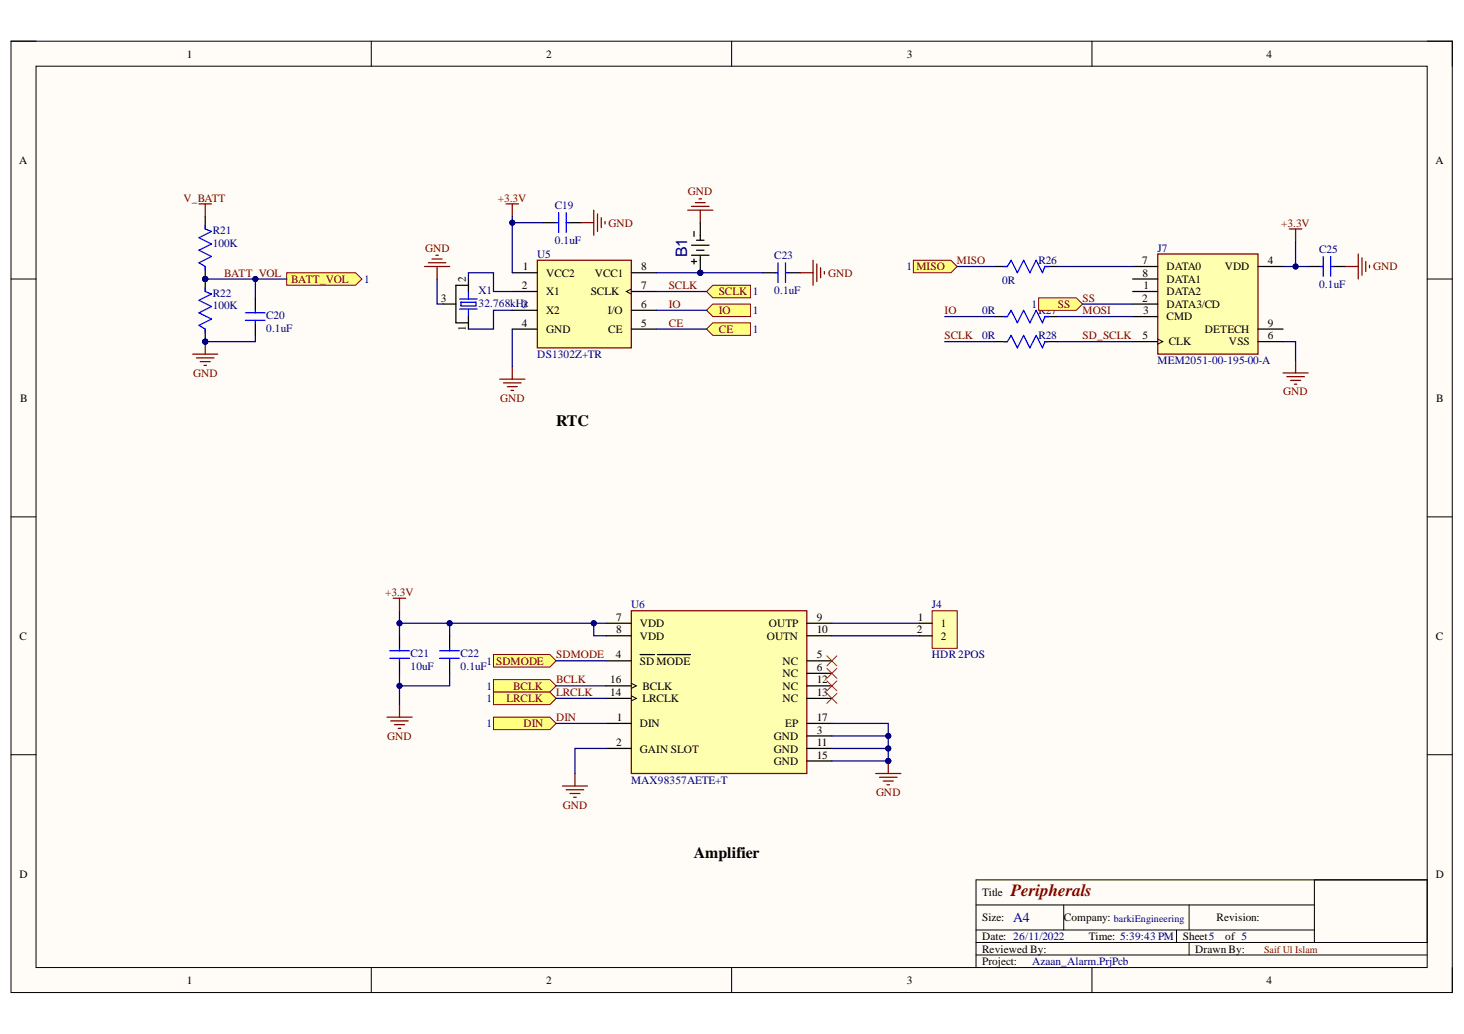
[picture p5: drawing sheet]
<svg xmlns="http://www.w3.org/2000/svg" width="297mm" height="210mm" viewBox="0 0 297 210" stroke-linecap="round" stroke-linejoin="round" font-family="sans-serif">
<defs><g id="words">
<text font-size="3.5" fill="#800000" x="205.1" y="181.9">Peripherals</text>
<text font-size="3.2" fill="#000080" x="139.4" y="52.2" transform="rotate(-90 139.4 52.2)">B1</text>
<g font-size="3.2">
<text x="112.8" y="86.4">RTC</text>
<text x="140.8" y="174.2">Amplifier</text>
</g>
<text font-size="2.8" fill="#000080" x="205.6" y="187.2">A4</text>
<g font-size="2.3">
<text x="37.9" y="11.7">1</text>
<text x="110.8" y="11.7">2</text>
<text x="184" y="11.7">3</text>
<text x="257" y="11.7">4</text>
<text x="3.9" y="33.3">A</text>
<text x="291.3" y="33.3">A</text>
<text x="231.7" y="53.6">7</text>
<text x="257.2" y="53.6">4</text>
<text x="94.5" y="57.2" transform="rotate(-90 94.5 57.2)">2</text>
<text x="105.9" y="58.7">2</text>
<text x="106.1" y="54.9">1</text>
<text x="110.8" y="60">X1</text>
<text x="110.8" y="56.2">VCC2</text>
<text x="119.9" y="60">SCLK</text>
<text x="120.7" y="56.2">VCC1</text>
<text x="130.1" y="58.7">7</text>
<text x="130.1" y="54.9">8</text>
<text x="231.8" y="56.2">8</text>
<text x="232" y="58.7">1</text>
<text x="236.7" y="54.9">DATA0</text>
<text x="236.7" y="57.4">DATA1</text>
<text x="236.7" y="60">DATA2</text>
<text x="248.5" y="54.9">VDD</text>
<text x="89.5" y="61.2">3</text>
<text x="110.8" y="63.8">X2</text>
<text x="123.3" y="63.8">I/O</text>
<text x="130.1" y="62.5">6</text>
<text x="231.7" y="61.2">2</text>
<text x="231.9" y="63.8">3</text>
<text x="236.7" y="62.5">DATA3/CD</text>
<text x="236.7" y="65">CMD</text>
<text x="94.5" y="67.2" transform="rotate(-90 94.5 67.2)">1</text>
<text x="105.9" y="66.3">4</text>
<text x="110.8" y="67.6">GND</text>
<text x="123.4" y="67.6">CE</text>
<text x="130.1" y="66.3">5</text>
<text x="231.8" y="68.9">5</text>
<text x="237.2" y="70.1">CLK</text>
<text x="244.4" y="67.6">DETECH</text>
<text x="249.4" y="70.1">VSS</text>
<text x="257.2" y="66.3">9</text>
<text x="257.2" y="68.9">6</text>
<text x="4.1" y="81.5">B</text>
<text x="291.4" y="81.5">B</text>
<text x="4" y="129.8">C</text>
<text x="125" y="126">7</text>
<text x="125" y="128.6">8</text>
<text x="129.8" y="127.3">VDD</text>
<text x="129.8" y="129.8">VDD</text>
<text x="155.6" y="129.8">OUTN</text>
<text x="156" y="127.3">OUTP</text>
<text x="165.7" y="128.6">10</text>
<text x="165.7" y="126">9</text>
<text x="186" y="128.6">2</text>
<text x="186.2" y="126">1</text>
<text x="190.9" y="127.3">1</text>
<text x="190.9" y="129.8">2</text>
<text x="291.3" y="129.8">C</text>
<text x="124.9" y="133.6">4</text>
<text x="129.8" y="134.9">SD MODE</text>
<text x="158.8" y="134.9">NC</text>
<text x="158.8" y="137.5">NC</text>
<text x="165.7" y="133.6">5</text>
<text x="165.7" y="136.2">6</text>
<text x="123.8" y="138.7">16</text>
<text x="123.8" y="141.3">14</text>
<text x="130.3" y="140">BCLK</text>
<text x="130.3" y="142.5">LRCLK</text>
<text x="158.8" y="140">NC</text>
<text x="158.8" y="142.5">NC</text>
<text x="165.7" y="138.7">12</text>
<text x="165.7" y="141.3">13</text>
<text x="125.2" y="146.3">1</text>
<text x="129.8" y="147.6">DIN</text>
<text x="159.3" y="147.6">EP</text>
<text x="165.7" y="146.3">17</text>
<text x="165.7" y="149">3</text>
<text x="125" y="151.5">2</text>
<text x="129.8" y="152.8">GAIN SLOT</text>
<text x="157" y="150.2">GND</text>
<text x="157" y="152.8">GND</text>
<text x="157" y="155.3">GND</text>
<text x="165.7" y="151.5">11</text>
<text x="165.7" y="154">15</text>
<text x="4" y="178.1">D</text>
<text x="291.3" y="178.1">D</text>
<text x="199.2" y="181.9">Title</text>
<text x="199.2" y="187">Size:</text>
<text x="199.2" y="190.8">Date: 26/11/2022</text>
<text x="215.8" y="187">Company:</text>
<text x="220.9" y="190.8">Time: 5:39:43 PM</text>
<text x="240" y="190.8">Sheet5</text>
<text x="246.8" y="187">Revision:</text>
<text x="248.6" y="190.8">of 5</text>
<text x="199.2" y="195.9">Project:</text>
<text x="199.2" y="193.4">Reviewed By:</text>
<text x="242.5" y="193.4">Drawn By:</text>
<text x="37.9" y="199.7">1</text>
<text x="110.8" y="199.7">2</text>
<text x="184" y="199.7">3</text>
<text x="257" y="199.7">4</text>
</g>
<g font-size="2.3" fill="#800000">
<text x="37.2" y="40.9">V_BATT</text>
<text x="101" y="40.9">+3.3V</text>
<text x="139.6" y="39.7">GND</text>
<text x="123.5" y="46">GND</text>
<text x="259.9" y="46">+3.3V</text>
<text x="86.3" y="51.1">GND</text>
<text x="194.2" y="53.6">MISO</text>
<text x="45.5" y="56.2">BATT_VOL</text>
<text x="59.1" y="57.4">BATT_VOL</text>
<text x="135.7" y="58.7">SCLK</text>
<text x="145.8" y="60">SCLK</text>
<text x="168" y="56.2">GND</text>
<text x="186" y="54.9">MISO</text>
<text x="278.6" y="54.9">GND</text>
<text x="135.7" y="62.5">IO</text>
<text x="145.8" y="63.8">IO</text>
<text x="191.6" y="63.8">IO</text>
<text x="214.7" y="62.5">SS</text>
<text x="219.6" y="63.8">MOSI</text>
<text x="219.6" y="61.2">SS</text>
<text x="135.7" y="66.3">CE</text>
<text x="145.8" y="67.6">CE</text>
<text x="191.6" y="68.9">SCLK</text>
<text x="219.6" y="68.9">SD_SCLK</text>
<text x="39.2" y="76.5">GND</text>
<text x="101.5" y="81.5">GND</text>
<text x="260.4" y="80.3">GND</text>
<text x="78.1" y="121">+3.3V</text>
<text x="100.6" y="134.9">SDMODE</text>
<text x="112.8" y="133.6">SDMODE</text>
<text x="102.8" y="142.5">LRCLK</text>
<text x="104.1" y="140">BCLK</text>
<text x="112.8" y="138.7">BCLK</text>
<text x="112.8" y="141.3">LRCLK</text>
<text x="106.2" y="147.6">DIN</text>
<text x="112.8" y="146.3">DIN</text>
<text x="78.5" y="150.2">GND</text>
<text x="177.7" y="161.6">GND</text>
<text x="114.2" y="164.2">GND</text>
</g>
<g font-size="2.3" fill="#000080">
<text x="43.2" y="47.5">R21</text>
<text x="112.6" y="42.5">C19</text>
<text x="43.2" y="50.1">100K</text>
<text x="109" y="52.4">U5</text>
<text x="112.6" y="49.5">0.1uF</text>
<text x="157.1" y="52.6">C23</text>
<text x="210.7" y="53.6">R26</text>
<text x="234.9" y="51.1">J7</text>
<text x="267.6" y="51.3">C25</text>
<text x="73.9" y="57.4">1</text>
<text x="97.1" y="59.7">X1</text>
<text x="152.8" y="60">1</text>
<text x="157.1" y="59.6">0.1uF</text>
<text x="183.9" y="54.9">1</text>
<text x="203.3" y="57.7">0R</text>
<text x="267.6" y="58.4">0.1uF</text>
<text x="43.2" y="60.2">R22</text>
<text x="43.2" y="62.8">100K</text>
<text x="54" y="64.8">C20</text>
<text x="97.1" y="62.3">32.768kH3z</text>
<text x="152.8" y="63.8">1</text>
<text x="199.2" y="63.8">0R</text>
<text x="209.3" y="62.5">1</text>
<text x="210.7" y="63.8">R27</text>
<text x="54" y="67.3">0.1uF</text>
<text x="152.8" y="67.6">1</text>
<text x="199.2" y="68.9">0R</text>
<text x="210.7" y="68.9">R28</text>
<text x="109" y="72.7">DS1302Z+TR</text>
<text x="234.9" y="73.9">MEM2051-00-195-00-A</text>
<text x="128.1" y="123.5">U6</text>
<text x="189.1" y="123.5">J4</text>
<text x="83.3" y="133.4">C21</text>
<text x="83.3" y="135.9">10uF</text>
<text x="93.4" y="133.4">C22</text>
<text x="93.4" y="135.9">0.1uF</text>
<text x="98.7" y="134.9">1</text>
<text x="189.1" y="133.6">HDR 2POS</text>
<text x="98.7" y="140">1</text>
<text x="98.7" y="142.5">1</text>
<text x="98.7" y="147.6">1</text>
<text x="128.1" y="159.1">MAX98357AETE+T</text>
<text x="209.4" y="195.9">Azaan_Alarm.PrjPcb</text>
</g>
<text font-size="2" fill="#000080" x="226" y="187.1">barkiEngineering</text>
<text font-size="2" fill="#980000" x="256.5" y="193.5">Saif Ul Islam</text>
</g></defs>
<path d="M2.2 8.4h292.5v193.1h-292.5z" fill-rule="evenodd" fill="#fffcf8"/>
<path d="M2.2 8.4h292.5v193.1h-292.5z" fill="none" stroke="#000" stroke-width=".2"/>
<path d="M7.3 13.4h282.3v183h-282.3z" fill-rule="evenodd" fill="#fffcf8"/>
<g fill="none" stroke="#000" stroke-width=".2">
<path d="M2.2 8.4h5.1M7.3 13.4h282.3v183h-282.3zM75.3 8.4v5M148.4 8.4v5M221.6 8.4v5M289.6 8.4h5.1v5M2.2 56.6h5.1M289.6 56.6h5.1M2.2 104.9h5.1M289.6 104.9h5.1M2.2 153.2h5.1M289.6 153.2h5.1"/>
<path d="M266.7 178.6v12.7M75.3 196.4v5.1M148.4 196.4v5.1M198 191.3h91.6v-12.7h-91.6v17.8M198 183.7h68.7M198 188.8h68.7M198 193.9h91.6M215.8 183.7v5.1M221.6 196.4v5.1M238.7 188.8v2.5M241.3 183.7v5.1M241.3 191.3v2.6"/>
<path d="M294.7 196.4v5.1"/>
</g>
<path d="M109 52.8h19.1v17.8h-19.1z" fill-rule="evenodd" fill="#ffffb0"/>
<g fill="none" stroke="#800000" stroke-width=".25">
<path d="M86.1 54.1h5.1M86.9 53.3h3.6M87.7 52.6h2M88.4 51.8h.5M88.7 54.1v2.5M109 52.8h19.1v17.8h-19.1zM139.5 42.7h5.1M140.3 41.9h3.6M141.1 41.1h2M141.8 40.4h.5M142.1 42.7v2.5M101.4 77h5.1"/>
<path d="M102.2 77.7h3.5M102.9 78.5h2.1M103.7 79.3h.5M103.9 74.4v2.6"/>
</g>
<path d="M103.9 59.2h5.1M103.9 55.4h5.1M110.3 45.2h2.5M115.4 45.2h2.5M128.1 59.2h5.1M128.1 55.4h5.1M103.9 66.8h5.1M103.9 63h5.1M128.1 66.8h5.1M128.1 63h5.1" fill="none" stroke="#000" stroke-width=".25"/>
<path d="M128.1 58.7l-1 .5 1 .5" fill="none" stroke="#000" stroke-width=".2"/>
<path d="M112.8 45.2h.5M113.3 43.2v4M114.9 43.2v4M114.9 45.2h.5" fill="none" stroke="#00f" stroke-width=".25"/>
<circle cx="142.1" cy="55.4" r=".51" fill="#000080"/>
<circle cx="142.1" cy="55.4" r=".51" fill="none" stroke="#000080" stroke-width=".2"/>
<path d="M140.3 49.8h3.6M140.3 51.8h3.6M140.3 53.1h1M140.8 47v1M140.8 52.6v1M141.3 50.8h1.5M141.3 48.8h1.5M142.1 47.7v1.1M142.1 51.9v3.5" fill="none" stroke="#000" stroke-width=".25"/>
<circle cx="142.1" cy="55.4" r=".51" fill="#000080"/>
<circle cx="142.1" cy="55.4" r=".51" fill="none" stroke="#000080" stroke-width=".2"/>
<path d="M95 56.6v2.6M95 57.9h-2.5v7.6h2.5M142.1 45.2v2.5M90 61.7h2.5M95 64.3v2.5" fill="none" stroke="#000" stroke-width=".25"/>
<path d="M95 59.2v1.5M93.3 60.7h3.5M93.3 62.7h3.5M93.5 61.3h3.1v.8h-3.1zM95 62.7v1.6" fill="none" stroke="#00f" stroke-width=".25"/>
<path d="M102.7 41.4h2.5M103.9 41.4v2.5" fill="none" stroke="#800000" stroke-width=".25"/>
<path d="M143.4 59.2l1.2-1.3h7.7v2.6h-7.7z" fill-rule="evenodd" fill="#ffff80"/>
<path d="M143.4 59.2l1.2-1.3h7.7v2.6h-7.7z" fill="none" stroke="#800000" stroke-width=".2"/>
<path d="M143.4 63l1.2-1.3h7.7v2.6h-7.7z" fill-rule="evenodd" fill="#ffff80"/>
<path d="M143.4 63l1.2-1.3h7.7v2.6h-7.7z" fill="none" stroke="#800000" stroke-width=".2"/>
<path d="M143.4 66.8l1.2-1.3h7.7v2.6h-7.7z" fill-rule="evenodd" fill="#ffff80"/>
<path d="M143.4 66.8l1.2-1.3h7.7v2.6h-7.7z" fill="none" stroke="#800000" stroke-width=".2"/>
<path d="M117.9 45.2h2.6M120.5 42.7v5M121.2 43.4v3.6M122 44.2v2M122.8 45v.5" fill="none" stroke="#800000" stroke-width=".25"/>
<path d="M128.1 124h35.6v33h-35.6z" fill-rule="evenodd" fill="#ffffb0"/>
<g fill="none" stroke="#800000" stroke-width=".25">
<path d="M79.8 121.4h2.5M81.1 121.4v2.6M128.1 124h35.6v33h-35.6zM78.5 145.6h5.1M79.3 146.3h3.5M80 147.1h2.1M80.8 147.9h.5M81.1 143v2.6M177.7 157h5.1M178.4 157.8h3.6M179.2 158.5h2.1M180 159.3h.5"/>
<path d="M180.2 154.5v2.5"/>
</g>
<g fill="none" stroke="#000" stroke-width=".25">
<path d="M81.1 129.1v2.5M81.1 134.1v2.6M91.2 129.1v2.5M91.2 134.1v2.6M123 126.5h5.1M123 129.1h5.1M123 134.1h5.1M123 139.2h5.1M129.9 132.9h2.9M133.4 132.9h6.7M163.7 126.5h5.1M163.7 129.1h5.1"/>
<path d="M163.7 134.1h5.1M163.7 139.2h5.1M163.7 136.7h5.1M123 146.9h5.1M123 151.9h5.1M123 141.8h5.1M163.7 146.9h5.1M163.7 151.9h5.1M163.7 141.8h5.1M163.7 149.4h5.1M163.7 154.5h5.1"/>
</g>
<path d="M128.1 138.7l1 .5-1 .5M128.1 141.3l1 .5-1 .5" fill="none" stroke="#000" stroke-width=".2"/>
<path d="M79.1 133.6h4M79.1 132.1h4M81.1 131.6v.5M81.1 133.6v.5M89.2 133.6h4M89.2 132.1h4M91.2 131.6v.5M91.2 133.6v.5" fill="none" stroke="#00f" stroke-width=".25"/>
<circle cx="180.2" cy="154.5" r=".51" fill="#000080"/>
<circle cx="180.2" cy="154.5" r=".51" fill="none" stroke="#000080" stroke-width=".2"/>
<path d="M189.1 124h5.1v7.6h-5.1z" fill-rule="evenodd" fill="#ffffb0"/>
<path d="M189.1 124h5.1v7.6h-5.1z" fill="none" stroke="#800000" stroke-width=".2"/>
<path d="M186.6 126.5h2.5M186.6 129.1h2.5" fill="none" stroke="#000" stroke-width=".25"/>
<path d="M167.8 133.1l2 2.1M167.8 135.7l2 2M167.8 138.2l2 2M169.8 133.1l-2 2.1M169.8 135.7l-2 2M169.8 138.2l-2 2M167.8 140.8l2 2M169.8 140.8l-2 2" fill="none" stroke="#f00" stroke-width=".2"/>
<path d="M100.1 132.9h11.5l1.2 1.2-1.2 1.3h-11.5z" fill-rule="evenodd" fill="#ffff80"/>
<path d="M100.1 132.9h11.5l1.2 1.2-1.2 1.3h-11.5z" fill="none" stroke="#800000" stroke-width=".2"/>
<path d="M100.1 138h11.5l1.2 1.2-1.2 1.3h-11.5z" fill-rule="evenodd" fill="#ffff80"/>
<path d="M100.1 138h11.5l1.2 1.2-1.2 1.3h-11.5z" fill="none" stroke="#800000" stroke-width=".2"/>
<path d="M100.1 140.5h11.5l1.2 1.3-1.2 1.2h-11.5z" fill-rule="evenodd" fill="#ffff80"/>
<path d="M100.1 140.5h11.5l1.2 1.3-1.2 1.2h-11.5z" fill="none" stroke="#800000" stroke-width=".2"/>
<path d="M100.1 145.6h11.5l1.2 1.3-1.2 1.2h-11.5z" fill-rule="evenodd" fill="#ffff80"/>
<path d="M100.1 145.6h11.5l1.2 1.3-1.2 1.2h-11.5z" fill="none" stroke="#800000" stroke-width=".2"/>
<path d="M114.1 159.6h5.1M116.7 157v2.6M114.9 160.3h3.5M115.6 161.1h2.1M116.4 161.8h.5" fill="none" stroke="#800000" stroke-width=".25"/>
<circle cx="41.6" cy="69.3" r=".51" fill="#000080"/>
<circle cx="41.6" cy="69.3" r=".51" fill="none" stroke="#000080" stroke-width=".2"/>
<circle cx="41.6" cy="56.6" r=".51" fill="#000080"/>
<circle cx="41.6" cy="56.6" r=".51" fill="none" stroke="#000080" stroke-width=".2"/>
<path d="M41.6 66.8v2.5" fill="none" stroke="#000" stroke-width=".25"/>
<circle cx="41.6" cy="69.3" r=".51" fill="#000080"/>
<circle cx="41.6" cy="69.3" r=".51" fill="none" stroke="#000080" stroke-width=".2"/>
<path d="M41.6 56.6v2.6" fill="none" stroke="#000" stroke-width=".25"/>
<circle cx="41.6" cy="56.6" r=".51" fill="#000080"/>
<circle cx="41.6" cy="56.6" r=".51" fill="none" stroke="#000080" stroke-width=".2"/>
<path d="M41.6 58.4v.8l1.3 .5-2.5 1.3 2.5 1.2-2.5 1.3 2.5 1.3-2.5 1.2 1.2 .8v.8" fill="none" stroke="#00f" stroke-width=".25"/>
<circle cx="41.6" cy="56.6" r=".51" fill="#000080"/>
<circle cx="41.6" cy="56.6" r=".51" fill="none" stroke="#000080" stroke-width=".2"/>
<path d="M41.6 54.1v2.5" fill="none" stroke="#000" stroke-width=".25"/>
<circle cx="41.6" cy="56.6" r=".51" fill="#000080"/>
<circle cx="41.6" cy="56.6" r=".51" fill="none" stroke="#000080" stroke-width=".2"/>
<path d="M41.6 43.9v2.6" fill="none" stroke="#000" stroke-width=".25"/>
<path d="M41.6 45.7v.8l1.3 .5-2.5 1.3 2.5 1.2-2.5 1.3 2.5 1.3-2.5 1.2 1.2 .8v.8" fill="none" stroke="#00f" stroke-width=".25"/>
<path d="M40.4 41.4h2.5M41.6 41.4v2.5M39.1 71.9h5.1M39.9 72.6h3.5M40.6 73.4h2.1M41.4 74.2h.5M41.6 69.3v2.6" fill="none" stroke="#800000" stroke-width=".25"/>
<circle cx="41.6" cy="69.3" r=".51" fill="#000080"/>
<circle cx="41.6" cy="69.3" r=".51" fill="none" stroke="#000080" stroke-width=".2"/>
<path d="M51.8 60.5v2.5M51.8 65.5v2.6" fill="none" stroke="#000" stroke-width=".25"/>
<path d="M49.8 65h4M49.8 63.5h4M51.8 63v.5M51.8 65v.5" fill="none" stroke="#00f" stroke-width=".25"/>
<path d="M58.2 55.4h14l1.2 1.2-1.2 1.3h-14z" fill-rule="evenodd" fill="#ffff80"/>
<path d="M58.2 55.4h14l1.2 1.2-1.2 1.3h-14z" fill="none" stroke="#800000" stroke-width=".2"/>
<path d="M154.8 55.4h2.5M159.9 55.4h2.5" fill="none" stroke="#000" stroke-width=".25"/>
<path d="M157.3 55.4h.5M157.8 53.3v4M159.4 53.3v4M159.4 55.4h.5" fill="none" stroke="#00f" stroke-width=".25"/>
<path d="M162.4 55.4h2.6M165 52.8v5.1M165.7 53.6v3.5M166.5 54.4v2M167.3 55.1v.5" fill="none" stroke="#800000" stroke-width=".25"/>
<path d="M234.9 51.6h20.3v20.3h-20.3z" fill-rule="evenodd" fill="#ffffb0"/>
<g fill="none" stroke="#800000" stroke-width=".25">
<path d="M234.9 51.6h20.3v20.3h-20.3zM261.6 46.5h2.5M262.9 46.5v2.5M273 54.1h2.6M275.6 51.6v5M276.3 52.3v3.6M277.1 53.1v2M277.9 53.9v.5M260.3 75.7h5.1M261.1 76.5h3.6M261.9 77.2h2M262.6 78h.5"/>
<path d="M262.9 73.2v2.5"/>
</g>
<g fill="none" stroke="#000" stroke-width=".25">
<path d="M201.8 54.1h2.6M212 54.1h2.6M229.8 54.1h5.1M229.8 56.6h5.1M229.8 59.2h5.1M255.2 54.1h5.1M265.4 54.1h2.6M270.5 54.1h2.5M201.8 64.3h2.6M201.8 69.4h2.6M212 64.3h2.6M212 69.4h2.6"/>
<path d="M229.8 61.7h5.1M229.8 64.3h5.1M229.8 69.4h5.1M255.2 69.4h5.1M255.2 66.8h5.1"/>
</g>
<path d="M234.9 68.8l1 .6-1 .5" fill="none" stroke="#000" stroke-width=".2"/>
<path d="M203.6 54.1h.8l.8-1.3 1.2 2.6 1.3-2.6 1.3 2.6 1.2-2.6 1.3 2.6 .5-1.3h.8M268 54.1h.5M268.5 52.1v4M270 52.1v4M270 54.1h.5M203.6 64.3h.8l.8-1.3 1.2 2.5 1.3-2.5 1.3 2.5 1.2-2.5 1.3 2.5 .5-1.2h.8M203.6 69.4h.8l.8-1.3 1.2 2.5 1.3-2.5 1.3 2.5 1.2-2.5 1.3 2.5 .5-1.2h.8" fill="none" stroke="#00f" stroke-width=".25"/>
<path d="M185.3 52.8h7.6l1.3 1.3-1.3 1.3h-7.6z" fill-rule="evenodd" fill="#ffff80"/>
<path d="M185.3 52.8h7.6l1.3 1.3-1.3 1.3h-7.6z" fill="none" stroke="#800000" stroke-width=".2"/>
<path d="M210.7 60.5h7.7l1.2 1.2-1.2 1.3h-7.7z" fill-rule="evenodd" fill="#ffff80"/>
<path d="M210.7 60.5h7.7l1.2 1.2-1.2 1.3h-7.7z" fill="none" stroke="#800000" stroke-width=".2"/>
<path d="M88.7 56.6v5.1h1.3M95 56.6v-1.2h5.1v3.8h3.8M103.9 45.2h6.4M103.9 63h-3.8v3.8h-5.1" fill="none" stroke="#000080" stroke-width=".25"/>
<circle cx="103.9" cy="45.2" r=".51" fill="#000080"/>
<circle cx="103.9" cy="45.2" r=".51" fill="none" stroke="#000080" stroke-width=".2"/>
<path d="M133.2 59.2h10.2M133.2 55.4h8.9M133.2 66.8h10.2M133.2 63h10.2" fill="none" stroke="#000080" stroke-width=".25"/>
<circle cx="142.1" cy="55.4" r=".51" fill="#000080"/>
<circle cx="142.1" cy="55.4" r=".51" fill="none" stroke="#000080" stroke-width=".2"/>
<path d="M103.9 66.8v7.6M81.1 124v2.5" fill="none" stroke="#000080" stroke-width=".25"/>
<circle cx="81.1" cy="126.5" r=".51" fill="#000080"/>
<circle cx="81.1" cy="126.5" r=".51" fill="none" stroke="#000080" stroke-width=".2"/>
<path d="M81.1 129.1v-2.6h10.1v2.6" fill="none" stroke="#000080" stroke-width=".25"/>
<circle cx="81.1" cy="126.5" r=".51" fill="#000080"/>
<circle cx="81.1" cy="126.5" r=".51" fill="none" stroke="#000080" stroke-width=".2"/>
<circle cx="91.2" cy="126.5" r=".51" fill="#000080"/>
<circle cx="91.2" cy="126.5" r=".51" fill="none" stroke="#000080" stroke-width=".2"/>
<path d="M81.1 136.7v2.5h10.1v-2.5" fill="none" stroke="#000080" stroke-width=".25"/>
<circle cx="81.1" cy="139.2" r=".51" fill="#000080"/>
<circle cx="81.1" cy="139.2" r=".51" fill="none" stroke="#000080" stroke-width=".2"/>
<path d="M81.1 139.2v3.8" fill="none" stroke="#000080" stroke-width=".25"/>
<circle cx="81.1" cy="139.2" r=".51" fill="#000080"/>
<circle cx="81.1" cy="139.2" r=".51" fill="none" stroke="#000080" stroke-width=".2"/>
<path d="M91.2 126.5h31.8" fill="none" stroke="#000080" stroke-width=".25"/>
<circle cx="120.5" cy="126.5" r=".51" fill="#000080"/>
<circle cx="120.5" cy="126.5" r=".51" fill="none" stroke="#000080" stroke-width=".2"/>
<circle cx="91.2" cy="126.5" r=".51" fill="#000080"/>
<circle cx="91.2" cy="126.5" r=".51" fill="none" stroke="#000080" stroke-width=".2"/>
<path d="M120.5 126.5v2.6h2.5" fill="none" stroke="#000080" stroke-width=".25"/>
<circle cx="120.5" cy="126.5" r=".51" fill="#000080"/>
<circle cx="120.5" cy="126.5" r=".51" fill="none" stroke="#000080" stroke-width=".2"/>
<path d="M168.8 146.9h11.4v7.6" fill="none" stroke="#000080" stroke-width=".25"/>
<circle cx="180.2" cy="149.4" r=".51" fill="#000080"/>
<circle cx="180.2" cy="149.4" r=".51" fill="none" stroke="#000080" stroke-width=".2"/>
<circle cx="180.2" cy="151.9" r=".51" fill="#000080"/>
<circle cx="180.2" cy="151.9" r=".51" fill="none" stroke="#000080" stroke-width=".2"/>
<circle cx="180.2" cy="154.5" r=".51" fill="#000080"/>
<circle cx="180.2" cy="154.5" r=".51" fill="none" stroke="#000080" stroke-width=".2"/>
<path d="M168.8 149.4h11.4" fill="none" stroke="#000080" stroke-width=".25"/>
<circle cx="180.2" cy="149.4" r=".51" fill="#000080"/>
<circle cx="180.2" cy="149.4" r=".51" fill="none" stroke="#000080" stroke-width=".2"/>
<path d="M168.8 151.9h11.4" fill="none" stroke="#000080" stroke-width=".25"/>
<circle cx="180.2" cy="151.9" r=".51" fill="#000080"/>
<circle cx="180.2" cy="151.9" r=".51" fill="none" stroke="#000080" stroke-width=".2"/>
<path d="M168.8 154.5h11.4" fill="none" stroke="#000080" stroke-width=".25"/>
<circle cx="180.2" cy="154.5" r=".51" fill="#000080"/>
<circle cx="180.2" cy="154.5" r=".51" fill="none" stroke="#000080" stroke-width=".2"/>
<path d="M41.6 56.6h10.2v3.9M112.8 134.1h10.2M112.8 139.2h10.2M168.8 126.5h17.8M168.8 129.1h17.8M112.8 141.8h10.2M112.8 146.9h10.2M123 151.9h-6.3v5.1" fill="none" stroke="#000080" stroke-width=".25"/>
<circle cx="41.6" cy="56.6" r=".51" fill="#000080"/>
<circle cx="41.6" cy="56.6" r=".51" fill="none" stroke="#000080" stroke-width=".2"/>
<circle cx="51.8" cy="56.6" r=".51" fill="#000080"/>
<circle cx="51.8" cy="56.6" r=".51" fill="none" stroke="#000080" stroke-width=".2"/>
<path d="M51.8 68.1v1.2h-10.2" fill="none" stroke="#000080" stroke-width=".25"/>
<circle cx="41.6" cy="69.3" r=".51" fill="#000080"/>
<circle cx="41.6" cy="69.3" r=".51" fill="none" stroke="#000080" stroke-width=".2"/>
<path d="M51.8 56.6h6.4" fill="none" stroke="#000080" stroke-width=".25"/>
<circle cx="51.8" cy="56.6" r=".51" fill="#000080"/>
<circle cx="51.8" cy="56.6" r=".51" fill="none" stroke="#000080" stroke-width=".2"/>
<path d="M142.1 55.4h12.7" fill="none" stroke="#000080" stroke-width=".25"/>
<circle cx="142.1" cy="55.4" r=".51" fill="#000080"/>
<circle cx="142.1" cy="55.4" r=".51" fill="none" stroke="#000080" stroke-width=".2"/>
<path d="M103.9 43.9v11.5" fill="none" stroke="#000080" stroke-width=".25"/>
<circle cx="103.9" cy="45.2" r=".51" fill="#000080"/>
<circle cx="103.9" cy="45.2" r=".51" fill="none" stroke="#000080" stroke-width=".2"/>
<path d="M262.9 49v5.1h-2.6M260.3 69.4h2.6v3.8" fill="none" stroke="#000080" stroke-width=".25"/>
<circle cx="262.9" cy="54.1" r=".51" fill="#000080"/>
<circle cx="262.9" cy="54.1" r=".51" fill="none" stroke="#000080" stroke-width=".2"/>
<path d="M262.9 54.1h2.5" fill="none" stroke="#000080" stroke-width=".25"/>
<circle cx="262.9" cy="54.1" r=".51" fill="#000080"/>
<circle cx="262.9" cy="54.1" r=".51" fill="none" stroke="#000080" stroke-width=".2"/>
<path d="M194.2 54.1h7.6M214.6 54.1h15.2M191.7 64.3h10.1M191.7 69.4h10.1M214.6 64.3h15.2M214.6 69.4h15.2M219.6 61.7h10.2" fill="none" stroke="#000080" stroke-width=".25"/>
<use href="#words"/>
</svg>
